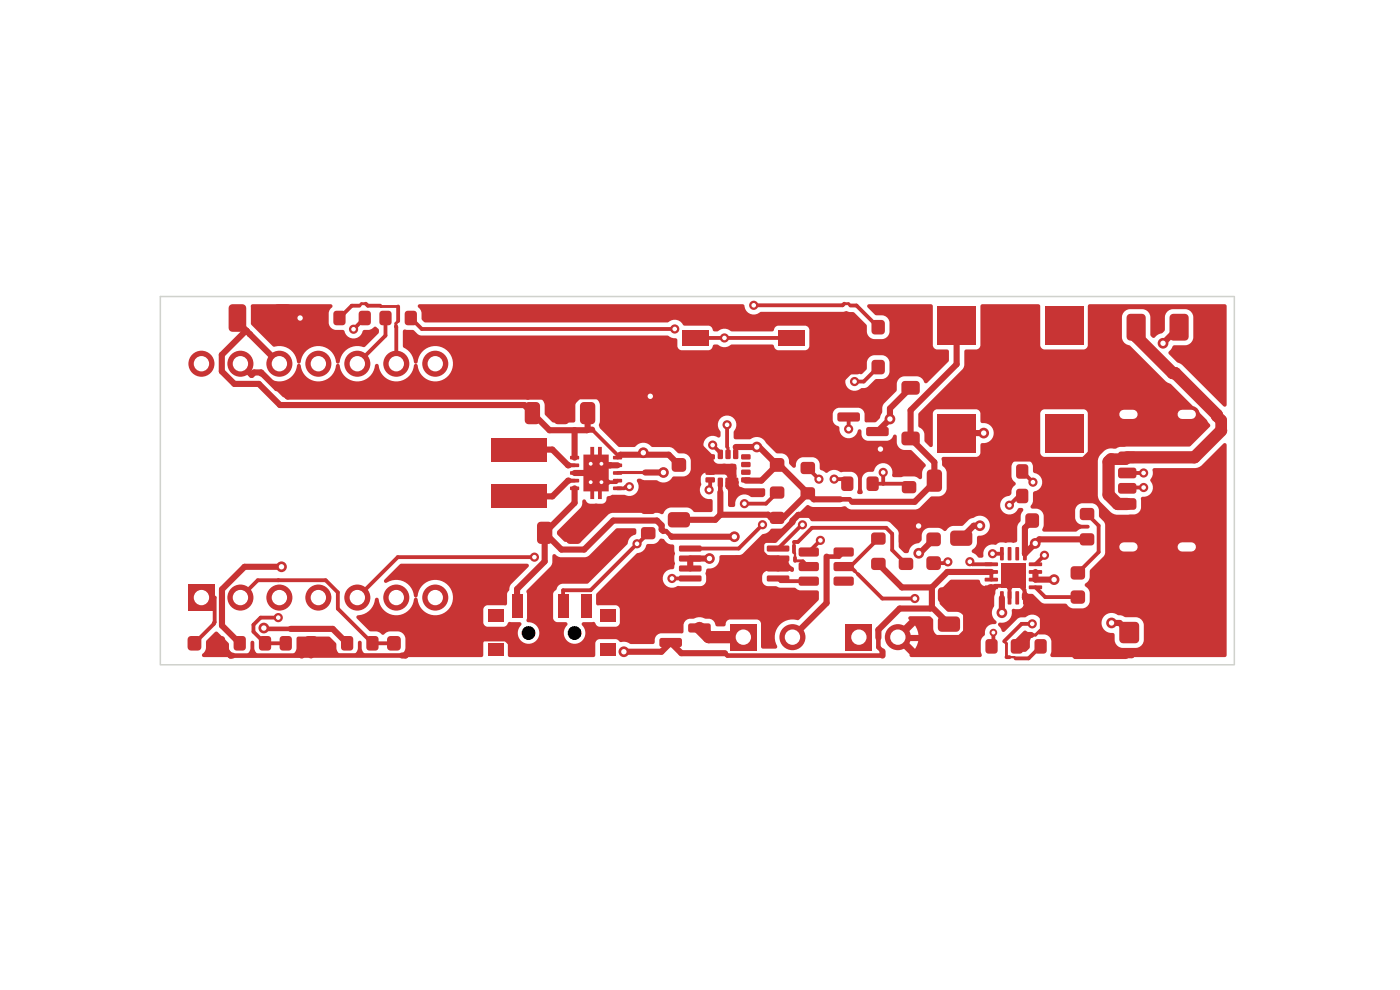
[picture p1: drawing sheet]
<svg xmlns="http://www.w3.org/2000/svg" width="297mm" height="210mm" viewBox="0 0 297 210" stroke-linecap="round" stroke-linejoin="round" font-family="sans-serif">
<g fill="#c83434">
<path d="M111.6 85.5l.5-.2h1.7a.81 .81 0 0 1 .8 .8v3.1a.81 .81 0 0 1-.8 .8h-1.7a.81 .81 0 0 1-.8-.8v-3.1z"/>
<path d="M117.7 85.5l.6-.2h1.6a.81 .81 0 0 1 .9 .8v3.1a.81 .81 0 0 1-.9 .8h-1.6a.81 .81 0 0 1-.8-.8v-3.1z"/>
<path d="M144.1 115.8l4.5-.1 .2 .3v.8l-.3 .2h-4.3l-.2-.3z"/>
<path d="M144.1 117.9h4.5l.2 .3v.7l-.3 .2h-4.3l-.2-.3z"/>
<path d="M144.1 120h4.5l.2 .3v.7l-.3 .2h-4.3l-.2-.3z"/>
<path d="M144.1 122.2l4.5-.1 .2 .3v.8l-.3 .2-4.3-.1-.2-.3z"/>
<path d="M162.8 122.2l4.5-.1 .2 .3-.1 .8-.3 .2-4.2-.1-.2-.3z"/>
<path d="M162.8 120h4.5l.2 .3-.1 .7-.3 .2h-4.2l-.2-.3z"/>
<path d="M162.8 117.9h4.5l.2 .3-.1 .7-.3 .2h-4.2l-.2-.3z"/>
<path d="M162.8 115.8l4.5-.1 .2 .3-.1 .8-.3 .2h-4.2l-.2-.3z"/>
<path d="M72.5 135.1l.5-.2h1.3a.65 .65 0 0 1 .6 .7v1.8a.65 .65 0 0 1-.6 .6h-1.3a.65 .65 0 0 1-.7-.6v-1.8z"/>
<path d="M77.9 135.1l.5-.2h1.3a.65 .65 0 0 1 .6 .7v1.8a.65 .65 0 0 1-.6 .6h-1.3a.65 .65 0 0 1-.7-.6v-1.8z"/>
<path d="M219.7 135.8l.4-.2h1.3a.65 .65 0 0 1 .7 .6v1.8a.65 .65 0 0 1-.7 .7h-1.3a.65 .65 0 0 1-.6-.7v-1.8z"/>
<path d="M225 135.8l.5-.2h1.3a.65 .65 0 0 1 .6 .6v1.8a.65 .65 0 0 1-.6 .7h-1.3a.65 .65 0 0 1-.7-.7v-1.8z"/>
<path d="M140 129.3l.4-.2 4 .1 .3 .4-.1 1.2-.4 .3h-4l-.3-.5z"/>
<path d="M140 135.5l.4-.2 4 .1 .3 .4-.1 1.2-.4 .3-4-.1-.3-.4z"/>
<path d="M146.1 132.4l.4-.2 4 .1 .3 .4-.1 1.2-.4 .3-4-.1-.3-.4z"/>
<path d="M199.2 131l.6-.2h3.1a.81 .81 0 0 1 .8 .8v1.6a.81 .81 0 0 1-.8 .8h-3.1a.81 .81 0 0 1-.8-.8v-1.6z"/>
<path d="M199.2 124.8l.6-.2h3.1a.81 .81 0 0 1 .8 .8v1.6a.81 .81 0 0 1-.8 .8h-3.1a.81 .81 0 0 1-.8-.8v-1.6z"/>
<path d="M169.6 116.3l.3-.2 3.5 .1 .3 .4v1.2l-.5 .3-3.5-.1-.3-.4z"/>
<path d="M169.6 119.4l.3-.2h3.5l.3 .5v1.2l-.5 .3-3.5-.1-.3-.4z"/>
<path d="M169.6 122.4l.3-.1h3.5l.3 .5v1.2l-.5 .3-3.5-.1-.3-.4z"/>
<path d="M177 122.4l.3-.1h3.5l.3 .5v1.2l-.5 .3-3.5-.1-.3-.4z"/>
<path d="M177 119.4l.3-.2h3.5l.3 .5v1.2l-.5 .3-3.5-.1-.3-.4z"/>
<path d="M177 116.3l.3-.2 3.5 .1 .3 .4v1.2l-.5 .3-3.5-.1-.3-.4z"/>
<path d="M177.8 87.6l.3-.1h4l.3 .5v1.1l-.5 .3h-4l-.3-.5z"/>
<path d="M177.8 93.8l.3-.1h4l.3 .4v1.2l-.5 .3h-4l-.3-.5z"/>
<path d="M183.9 90.7l.3-.1h4l.3 .5v1.1l-.4 .3h-4.1l-.3-.5z"/>
<path d="M191.4 91.8l.6-.3h2.4a.73 .73 0 0 1 .7 .8v1.4a.73 .73 0 0 1-.7 .8h-2.4a.73 .73 0 0 1-.8-.8v-1.4z"/>
<path d="M191.4 81l.6-.2h2.4a.73 .73 0 0 1 .7 .7v1.5a.73 .73 0 0 1-.7 .7h-2.4a.73 .73 0 0 1-.8-.7v-1.5z"/>
<path d="M237.7 132.1l.6-.2h2.6a.81 .81 0 0 1 .8 .8v2.9a.81 .81 0 0 1-.8 .9h-2.6a.81 .81 0 0 1-.9-.9v-2.9z"/>
<path d="M247.1 132.1l.6-.2h2.6a.81 .81 0 0 1 .8 .8v2.9a.81 .81 0 0 1-.8 .9h-2.6a.81 .81 0 0 1-.8-.9v-2.9z"/>
<path d="M201.8 112.8l.6-.3h3.1a.81 .81 0 0 1 .8 .9v1.6a.81 .81 0 0 1-.8 .8h-3.1a.81 .81 0 0 1-.8-.8v-1.6z"/>
<path d="M201.8 106.6l.6-.2h3.1a.81 .81 0 0 1 .8 .8v1.6a.81 .81 0 0 1-.8 .8h-3.1a.81 .81 0 0 1-.8-.8v-1.6z"/>
<path d="M40 124h5.5v5.5h-5.5z"/>
<path d="M178.6 101.3l.5-.2h1.3a.65 .65 0 0 1 .7 .6v1.8a.65 .65 0 0 1-.7 .7h-1.3a.65 .65 0 0 1-.7-.7v-1.8z"/>
<path d="M184 101.3l.5-.2h1.3a.65 .65 0 0 1 .6 .6v1.8a.65 .65 0 0 1-.6 .7h-1.3a.65 .65 0 0 1-.7-.7v-1.8z"/>
<path d="M144.7 70.1h5.5v3.2h-5.5z"/>
<path d="M165.2 70.1h5.5v3.2h-5.5z"/>
<path d="M144.7 82.4h5.5v3.3h-5.5z"/>
<path d="M165.2 82.4h5.5v3.3h-5.5z"/>
<path d="M40 135.1l.5-.2h1.5a.73 .73 0 0 1 .7 .7v1.7a.73 .73 0 0 1-.7 .7h-1.5a.73 .73 0 0 1-.7-.7v-1.7z"/>
<path d="M45 135.1l.6-.2h1.4a.73 .73 0 0 1 .8 .7v1.7a.73 .73 0 0 1-.8 .7h-1.4a.73 .73 0 0 1-.8-.7v-1.7z"/>
<path d="M208.9 119.4l2.7-.1 .1 .7-.2 .1h-2.5l-.1-.2z"/>
<path d="M208.9 121l2.7-.1 .1 .7-.2 .1h-2.5l-.1-.2z"/>
<path d="M208.9 122.6h2.7l.1 .6-.2 .2-2.5-.1-.1-.1z"/>
<path d="M208.9 124.2h2.7l.1 .7-.2 .1h-2.5l-.1-.2z"/>
<path d="M212.2 125.5l.5-.1 .2 .1 .1 2.5-.2 .2-.6-.1z"/>
<path d="M213.8 125.5l.6-.1 .2 .1v2.5l-.1 .2-.7-.1z"/>
<path d="M215.5 125.5l.5-.1 .2 .1v2.5l-.1 .2-.7-.1z"/>
<path d="M217.1 125.5l.5-.1 .2 .1v2.5l-.1 .2-.7-.1z"/>
<path d="M218.3 124.2h2.7l.1 .7-.2 .1h-2.5l-.2-.2z"/>
<path d="M218.3 122.6h2.7l.1 .6-.2 .2-2.5-.1-.2-.1z"/>
<path d="M218.3 121l2.7-.1 .1 .7-.2 .1h-2.5l-.2-.2z"/>
<path d="M218.3 119.4l2.7-.1 .1 .7-.2 .1h-2.5l-.2-.2z"/>
<path d="M217.1 116.1l.5-.1 .2 .2v2.5l-.1 .2-.7-.1z"/>
<path d="M215.5 116.1l.5-.1 .2 .2v2.5l-.1 .2-.7-.1z"/>
<path d="M213.8 116.1l.6-.1 .2 .2v2.5l-.1 .2-.7-.1z"/>
<path d="M212.2 116.1l.5-.1 .2 .2 .1 2.5-.2 .2-.6-.1z"/>
<path d="M212.4 119.5h5.2v5.2h-5.2z"/>
<path d="M141.9 108.9l.6-.3h3.1a.81 .81 0 0 1 .8 .8v1.7a.81 .81 0 0 1-.8 .8h-3.1a.81 .81 0 0 1-.8-.8v-1.7z"/>
<path d="M141.9 102.7l.6-.3h3.1a.81 .81 0 0 1 .8 .9v1.6a.81 .81 0 0 1-.8 .8h-3.1a.81 .81 0 0 1-.8-.8v-1.6z"/>
<path d="M49.7 135.1l.5-.2h1.3a.65 .65 0 0 1 .7 .7v1.8a.65 .65 0 0 1-.7 .6h-1.3a.65 .65 0 0 1-.6-.6v-1.8z"/>
<path d="M55.1 135.1l.5-.2h1.3a.65 .65 0 0 1 .6 .7v1.8a.65 .65 0 0 1-.6 .6h-1.3a.65 .65 0 0 1-.7-.6v-1.8z"/>
<path d="M154.9 132.4h5.6v5.5h-5.6z"/>
<path d="M198.9 65h8.1v8.2h-8.1z"/>
<path d="M198.9 87.8h8.1v8.1h-8.1z"/>
<path d="M221.7 87.8h8.1v8.1h-8.1z"/>
<path d="M221.7 65h8.1v8.2h-8.1z"/>
<path d="M239.2 66.8l.6-.2h2.4a.81 .81 0 0 1 .9 .8v4a.81 .81 0 0 1-.9 .9h-2.4a.81 .81 0 0 1-.8-.9v-4z"/>
<path d="M248.3 66.8l.6-.2h2.5a.81 .81 0 0 1 .8 .8v4a.81 .81 0 0 1-.8 .9h-2.5a.81 .81 0 0 1-.8-.9v-4z"/>
<path d="M196.8 99.8l.6-.2h1.6a.81 .81 0 0 1 .8 .8v3.1a.81 .81 0 0 1-.8 .8h-1.6a.81 .81 0 0 1-.8-.8v-3.1z"/>
<path d="M203 99.8l.6-.2h1.6a.81 .81 0 0 1 .8 .8v3.1a.81 .81 0 0 1-.8 .8h-1.6a.81 .81 0 0 1-.8-.8v-3.1z"/>
<path d="M114.2 110.9l.5-.2h1.7a.81 .81 0 0 1 .8 .8v3.1a.81 .81 0 0 1-.8 .8h-1.7a.81 .81 0 0 1-.8-.8v-3.1z"/>
<path d="M120.3 110.9l.6-.2h1.6a.81 .81 0 0 1 .9 .8v3.1a.81 .81 0 0 1-.9 .8h-1.6a.81 .81 0 0 1-.8-.8v-3.1z"/>
<path d="M149.7 96.4h1.8l.2 .2v.7l-.3 .2h-1.6l-.2-.3z"/>
<path d="M149.7 98.1l1.8-.1 .2 .3v.6l-.3 .2h-1.6l-.2-.3z"/>
<path d="M149.7 99.7l1.8-.1 .2 .3v.7l-.3 .1h-1.6l-.2-.2z"/>
<path d="M149.7 101.3h1.8l.2 .2v.7l-.3 .2-1.6-.1-.2-.2z"/>
<path d="M152.3 101.4l.8-.1 .3 .2v1.6l-.2 .2h-.7l-.2-.1z"/>
<path d="M154 101.4l.7-.1 .3 .2v1.6l-.2 .2h-.6l-.3-.1z"/>
<path d="M155.6 101.4l.8-.1 .2 .2v1.6l-.1 .2h-.7l-.3-.1z"/>
<path d="M157.3 101.3h1.8l.1 .2v.7l-.2 .2-1.6-.1-.2-.2z"/>
<path d="M157.3 99.7l1.8-.1 .1 .3v.7l-.2 .1h-1.6l-.2-.2z"/>
<path d="M157.3 98.1l1.8-.1 .1 .3v.6l-.2 .2h-1.6l-.2-.3z"/>
<path d="M157.3 96.4h1.8l.1 .2v.7l-.2 .2h-1.6l-.2-.3z"/>
<path d="M155.6 95.5l.8-.1 .2 .1v1.6l-.1 .3h-.7l-.3-.2z"/>
<path d="M154 95.5l.7-.1 .3 .1v1.6l-.2 .3h-.6l-.3-.2z"/>
<path d="M152.3 95.5l.8-.1 .3 .1v1.6l-.2 .3h-.7l-.2-.2z"/>
<path d="M80.7 66.1l.4-.2h1.3a.65 .65 0 0 1 .7 .7v1.8a.65 .65 0 0 1-.7 .6h-1.3a.65 .65 0 0 1-.6-.6v-1.8z"/>
<path d="M86 66.1l.5-.2h1.3a.65 .65 0 0 1 .7 .7v1.8a.65 .65 0 0 1-.7 .6h-1.3a.65 .65 0 0 1-.7-.6v-1.8z"/>
<path d="M179.4 132.4h5.6v5.5h-5.6z"/>
<path d="M70.9 66.1l.5-.2h1.3a.65 .65 0 0 1 .6 .7v1.8a.65 .65 0 0 1-.6 .6h-1.3a.65 .65 0 0 1-.7-.6v-1.8z"/>
<path d="M76.3 66.1l.4-.2h1.3a.65 .65 0 0 1 .7 .7v1.8a.65 .65 0 0 1-.7 .6h-1.3a.65 .65 0 0 1-.6-.6v-1.8z"/>
<path d="M123.3 85.5l.5-.2h1.7a.81 .81 0 0 1 .8 .8v3.1a.81 .81 0 0 1-.8 .8h-1.7a.81 .81 0 0 1-.8-.8v-3.1z"/>
<path d="M129.5 85.5l.5-.2h1.7a.81 .81 0 0 1 .8 .8v3.1a.81 .81 0 0 1-.8 .8h-1.7a.81 .81 0 0 1-.8-.8v-3.1z"/>
<path d="M163.5 108.7l.5-.1h1.8a.65 .65 0 0 1 .6 .6v1.3a.65 .65 0 0 1-.6 .7h-1.8a.65 .65 0 0 1-.7-.7v-1.3z"/>
<path d="M163.5 103.4l.5-.2h1.8a.65 .65 0 0 1 .6 .6v1.3a.65 .65 0 0 1-.6 .7h-1.8a.65 .65 0 0 1-.7-.7v-1.3z"/>
<path d="M104.3 102.9h11.7v4.8h-11.7z"/>
<path d="M104.3 92.9h11.7v4.9h-11.7z"/>
<path d="M48.7 64.8l.6-.3h2.1a.81 .81 0 0 1 .8 .8v4.3a.81 .81 0 0 1-.8 .8h-2.1a.81 .81 0 0 1-.8-.8v-4.3z"/>
<path d="M58.3 64.8l.6-.3h2.1a.81 .81 0 0 1 .8 .8v4.3a.81 .81 0 0 1-.8 .8h-2.1a.81 .81 0 0 1-.8-.8v-4.3z"/>
<path d="M190.8 118.5l.5-.2h1.8a.65 .65 0 0 1 .6 .7v1.3a.65 .65 0 0 1-.6 .6h-1.8a.65 .65 0 0 1-.6-.6v-1.3z"/>
<path d="M190.8 113.1l.5-.2h1.8a.65 .65 0 0 1 .6 .7v1.3a.65 .65 0 0 1-.6 .7h-1.8a.65 .65 0 0 1-.6-.7v-1.3z"/>
<path d="M215.7 98.7l.5-.2h1.3a.65 .65 0 0 1 .7 .6v1.8a.65 .65 0 0 1-.7 .7h-1.3a.65 .65 0 0 1-.6-.7v-1.8z"/>
<path d="M221.1 98.7l.5-.2h1.3a.65 .65 0 0 1 .6 .6v1.8a.65 .65 0 0 1-.6 .7h-1.3a.65 .65 0 0 1-.7-.7v-1.8z"/>
<path d="M215.7 103.9l.5-.2h1.3a.65 .65 0 0 1 .7 .6v1.8a.65 .65 0 0 1-.7 .7h-1.3a.65 .65 0 0 1-.6-.7v-1.8z"/>
<path d="M221.1 103.9l.5-.2h1.3a.65 .65 0 0 1 .6 .6v1.8a.65 .65 0 0 1-.6 .7h-1.3a.65 .65 0 0 1-.7-.7v-1.8z"/>
<path d="M227.3 125.4l.5-.2h1.7a.71 .71 0 0 1 .7 .7v1.5a.71 .71 0 0 1-.7 .7h-1.7a.71 .71 0 0 1-.7-.7v-1.5z"/>
<path d="M227.3 120.3l.5-.2h1.7a.71 .71 0 0 1 .7 .7v1.4a.71 .71 0 0 1-.7 .8h-1.7a.71 .71 0 0 1-.7-.8v-1.4z"/>
<path d="M229.3 113.3l.4-.2h1.8a.65 .65 0 0 1 .7 .7v1.3a.65 .65 0 0 1-.7 .6h-1.8a.65 .65 0 0 1-.6-.6v-1.3z"/>
<path d="M229.3 107.9l.4-.2h1.8a.65 .65 0 0 1 .7 .7v1.3a.65 .65 0 0 1-.7 .6h-1.8a.65 .65 0 0 1-.6-.6v-1.3z"/>
<path d="M217.7 109.1l.5-.2h1.5a.73 .73 0 0 1 .7 .7v1.6a.73 .73 0 0 1-.7 .8h-1.5a.73 .73 0 0 1-.7-.8v-1.6z"/>
<path d="M222.8 109.1l.5-.2h1.4a.73 .73 0 0 1 .8 .7v1.6a.73 .73 0 0 1-.8 .8h-1.4a.73 .73 0 0 1-.7-.8v-1.6z"/>
<path d="M196.7 118.2l.5-.2h1.7a.73 .73 0 0 1 .7 .7v1.5a.73 .73 0 0 1-.7 .7h-1.7a.73 .73 0 0 1-.7-.7v-1.5z"/>
<path d="M196.7 113.2l.5-.3h1.7a.73 .73 0 0 1 .7 .8v1.4a.73 .73 0 0 1-.7 .8h-1.7a.73 .73 0 0 1-.7-.8v-1.4z"/>
<path d="M191.5 102.2l.5-.2h1.7a.65 .65 0 0 1 .7 .7v1.3a.65 .65 0 0 1-.7 .6h-1.7a.65 .65 0 0 1-.7-.6v-1.3z"/>
<path d="M191.5 96.9l.5-.2h1.7a.65 .65 0 0 1 .7 .6v1.3a.65 .65 0 0 1-.7 .7h-1.7a.65 .65 0 0 1-.7-.7v-1.3z"/>
<path d="M170 103.5l.5-.2h1.8a.65 .65 0 0 1 .6 .7v1.3a.65 .65 0 0 1-.6 .6h-1.8a.65 .65 0 0 1-.7-.6v-1.3z"/>
<path d="M170 98.2l.5-.2h1.8a.65 .65 0 0 1 .6 .6v1.3a.65 .65 0 0 1-.6 .7h-1.8a.65 .65 0 0 1-.7-.7v-1.3z"/>
<path d="M121 96.7h1.8l.1 .6-.2 .2h-1.7z"/>
<path d="M121 98.4l1.8-.1 .1 .7-.2 .1h-1.7z"/>
<path d="M121 100h1.8l.1 .6-.2 .1h-1.7z"/>
<path d="M121 101.6h1.8l.1 .6-.2 .2-1.7-.1z"/>
<path d="M121 103.3l1.8-.1 .1 .7-.2 .1h-1.7z"/>
<path d="M130.1 103.3l1.8-.1 .1 .7-.2 .1h-1.6z"/>
<path d="M130.1 101.6h1.8l.1 .6-.2 .2-1.6-.1z"/>
<path d="M130.1 100h1.8l.1 .6-.2 .1h-1.6z"/>
<path d="M130.1 98.4l1.8-.1 .1 .7-.2 .1h-1.6z"/>
<path d="M130.1 96.7h1.8l.1 .6-.2 .2h-1.6z"/>
<path d="M125.2 94.8h.8v1.6h.9v-1.6h.8v1.6h1.4v7.8h-1.4v1.7h-.8v-1.7h-.9v1.7h-.8v-1.7h-1.4v-7.8h1.4z"/>
<path d="M163.5 97.4l.5-.2h1.7a.73 .73 0 0 1 .7 .7v1.5a.73 .73 0 0 1-.7 .7h-1.7a.73 .73 0 0 1-.7-.7v-1.5z"/>
<path d="M163.5 92.3l.5-.2h1.7a.73 .73 0 0 1 .7 .7v1.5a.73 .73 0 0 1-.7 .7h-1.7a.73 .73 0 0 1-.7-.7v-1.5z"/>
<path d="M142.7 97.4l.5-.2h1.6a.73 .73 0 0 1 .8 .7v1.5a.73 .73 0 0 1-.8 .7h-1.6a.73 .73 0 0 1-.7-.7v-1.5z"/>
<path d="M142.7 92.3l.5-.2h1.6a.73 .73 0 0 1 .8 .7v1.5a.73 .73 0 0 1-.8 .7h-1.6a.73 .73 0 0 1-.7-.7v-1.5z"/>
<path d="M185 118.5l.4-.2h1.8a.65 .65 0 0 1 .7 .7v1.3a.65 .65 0 0 1-.7 .6h-1.8a.65 .65 0 0 1-.6-.6v-1.3z"/>
<path d="M185 113.1l.4-.2h1.8a.65 .65 0 0 1 .7 .7v1.3a.65 .65 0 0 1-.7 .7h-1.8a.65 .65 0 0 1-.6-.7v-1.3z"/>
<path d="M237.4 102.6l.4-.2h2.7a.57 .57 0 0 1 .6 .6v1.2a.57 .57 0 0 1-.6 .5h-2.7a.57 .57 0 0 1-.6-.5v-1.2z"/>
<path d="M237.4 96l.4-.2h2.7a.62 .62 0 0 1 .6 .6v1.2a.62 .62 0 0 1-.6 .7h-2.7a.62 .62 0 0 1-.6-.7v-1.2z"/>
<path d="M237.4 91.9l.4-.2h2.6a.65 .65 0 0 1 .7 .7v1.3a.65 .65 0 0 1-.7 .6h-2.6a.65 .65 0 0 1-.6-.6v-1.3z"/>
<path d="M237.4 99.4l.4-.2h2.7a.57 .57 0 0 1 .6 .6v1.1a.57 .57 0 0 1-.6 .6h-2.7a.57 .57 0 0 1-.6-.6v-1.1z"/>
<path d="M237.4 105.9l.4-.2h2.7a.62 .62 0 0 1 .6 .6v1.2a.62 .62 0 0 1-.6 .6h-2.7a.62 .62 0 0 1-.6-.6v-1.2z"/>
<path d="M237.4 109.8l.4-.2h2.6a.65 .65 0 0 1 .7 .7v1.3a.65 .65 0 0 1-.7 .6h-2.6a.65 .65 0 0 1-.6-.6v-1.3z"/>
<circle cx="51" cy="126.8" r="2.77"/>
<circle cx="59.3" cy="126.8" r="2.77"/>
<circle cx="67.5" cy="126.8" r="2.77"/>
<circle cx="75.8" cy="126.8" r="2.77"/>
<circle cx="84.1" cy="126.8" r="2.77"/>
<circle cx="92.3" cy="126.8" r="2.77"/>
<circle cx="92.3" cy="77.2" r="2.77"/>
<circle cx="84.1" cy="77.2" r="2.77"/>
<circle cx="75.8" cy="77.2" r="2.77"/>
<circle cx="67.5" cy="77.2" r="2.77"/>
<circle cx="59.3" cy="77.2" r="2.77"/>
<circle cx="51" cy="77.2" r="2.77"/>
<circle cx="42.7" cy="77.2" r="2.77"/>
<circle cx="168.1" cy="135.2" r="2.77"/>
<circle cx="190.5" cy="135.2" r="2.77"/>
</g>
<path d="M238.4 87.9h2M250.8 87.9h1.9M238.4 116h2M250.8 116h1.9" fill="none" stroke="#c83434" stroke-width="3.6"/>
<g fill="#c83434">
<path d="M136.2 112l.4-.2h1.8a.65 .65 0 0 1 .7 .7v1.3a.65 .65 0 0 1-.7 .6h-1.8a.65 .65 0 0 1-.6-.6v-1.3z"/>
<path d="M136.2 106.6l.4-.2h1.8a.65 .65 0 0 1 .7 .7v1.3a.65 .65 0 0 1-.7 .6h-1.8a.65 .65 0 0 1-.6-.6v-1.3z"/>
<path d="M59.5 135.1l.5-.2h1.3a.65 .65 0 0 1 .6 .7v1.8a.65 .65 0 0 1-.6 .6h-1.3a.65 .65 0 0 1-.7-.6v-1.8z"/>
<path d="M64.9 135.1l.4-.2h1.3a.65 .65 0 0 1 .7 .7v1.8a.65 .65 0 0 1-.7 .6h-1.3a.65 .65 0 0 1-.6-.6v-1.8z"/>
<path d="M209.2 135.8l.5-.2h1.3a.65 .65 0 0 1 .6 .6v1.8a.65 .65 0 0 1-.6 .7h-1.3a.65 .65 0 0 1-.7-.7v-1.8z"/>
<path d="M214.6 135.8l.5-.2h1.3a.65 .65 0 0 1 .6 .6v1.8a.65 .65 0 0 1-.6 .7h-1.3a.65 .65 0 0 1-.7-.7v-1.8z"/>
<path d="M82.3 135.1l.5-.2h1.5a.73 .73 0 0 1 .7 .7v1.7a.73 .73 0 0 1-.7 .7h-1.5a.73 .73 0 0 1-.7-.7v-1.7z"/>
<path d="M87.4 135.1l.5-.2h1.4a.73 .73 0 0 1 .8 .7v1.7a.73 .73 0 0 1-.8 .7h-1.4a.73 .73 0 0 1-.8-.7v-1.7z"/>
<path d="M180 68.1l.5-.2h1.4a.71 .71 0 0 1 .7 .7v1.6a.71 .71 0 0 1-.7 .8h-1.4a.71 .71 0 0 1-.7-.8v-1.6z"/>
<path d="M185.1 68.1l.5-.2h1.4a.71 .71 0 0 1 .7 .7v1.6a.71 .71 0 0 1-.7 .8h-1.4a.71 .71 0 0 1-.7-.8v-1.6z"/>
<path d="M103.5 129.4h3.3v2.6h-3.3z"/>
<path d="M103.5 136.6h3.3v2.6h-3.3z"/>
<path d="M127.3 129.4h3.2v2.6h-3.2z"/>
<path d="M127.3 136.6h3.2v2.6h-3.2z"/>
<path d="M108.6 126.1h2.2v4.9h-2.2z"/>
<path d="M118.3 126.1h2.3v4.9h-2.3z"/>
<path d="M123.2 126.1h2.3v4.9h-2.3z"/>
<path d="M180 76.5l.5-.2h1.4a.71 .71 0 0 1 .7 .7v1.7a.71 .71 0 0 1-.7 .7h-1.4a.71 .71 0 0 1-.7-.7v-1.7z"/>
<path d="M185.1 76.5l.5-.2h1.4a.71 .71 0 0 1 .7 .7v1.7a.71 .71 0 0 1-.7 .7h-1.4a.71 .71 0 0 1-.7-.7v-1.7z"/>
<circle cx="160.6" cy="94.8" r="1.14"/>
<circle cx="136.5" cy="96" r="1.14"/>
<circle cx="56" cy="133.2" r="1.14"/>
<circle cx="194.9" cy="111.6" r="1.14"/>
<circle cx="127.6" cy="102.3" r=".81"/>
<circle cx="138" cy="84.1" r="1.14"/>
<circle cx="127.6" cy="98.4" r=".81"/>
<circle cx="125.3" cy="102.3" r=".81"/>
<circle cx="63.7" cy="67.5" r="1.14"/>
<circle cx="125.3" cy="98.4" r=".81"/>
<circle cx="186.8" cy="95.3" r="1.14"/>
<circle cx="161.8" cy="111.3" r=".98"/>
<circle cx="170.2" cy="111.3" r=".98"/>
<circle cx="150.5" cy="118.5" r="1.14"/>
<circle cx="194.9" cy="117.4" r="1.14"/>
<circle cx="174" cy="114.6" r=".98"/>
<circle cx="142.6" cy="122.7" r=".98"/>
<circle cx="153.7" cy="71.7" r=".98"/>
<circle cx="221.6" cy="117.8" r=".98"/>
<circle cx="219" cy="132.3" r=".98"/>
<circle cx="132.4" cy="138.3" r="1.14"/>
<circle cx="59.7" cy="120.2" r="1.14"/>
<circle cx="194.1" cy="127" r=".98"/>
<circle cx="201.1" cy="119.2" r=".98"/>
<circle cx="187.4" cy="100.2" r=".98"/>
<circle cx="180" cy="91" r=".98"/>
<circle cx="208.7" cy="91.9" r="1.14"/>
<circle cx="188.8" cy="88.9" r="1.14"/>
<circle cx="219.6" cy="115.3" r="1.14"/>
<circle cx="246.7" cy="72.8" r="1.14"/>
<circle cx="235.8" cy="132.1" r="1.14"/>
<circle cx="140.7" cy="100.2" r="1.14"/>
<circle cx="155.8" cy="113.9" r="1.14"/>
<circle cx="207.9" cy="111.5" r="1.14"/>
<circle cx="212.5" cy="130" r="1.14"/>
<circle cx="223.6" cy="123" r="1.14"/>
<circle cx="59" cy="131" r=".98"/>
<circle cx="150.4" cy="103.9" r=".98"/>
<circle cx="113.4" cy="118.2" r=".98"/>
<circle cx="157.9" cy="106.8" r=".98"/>
<circle cx="151.2" cy="94.4" r=".98"/>
<circle cx="173.7" cy="101.6" r=".98"/>
<circle cx="154.2" cy="90.1" r=".98"/>
<circle cx="177" cy="101.6" r=".98"/>
<circle cx="205.7" cy="119.2" r=".98"/>
<circle cx="210.6" cy="117.5" r=".98"/>
<circle cx="210.7" cy="134.2" r=".81"/>
<circle cx="181.3" cy="80.9" r=".98"/>
<circle cx="143.1" cy="69.8" r=".98"/>
<circle cx="159.9" cy="64.8" r=".98"/>
<circle cx="75" cy="69.8" r=".98"/>
<circle cx="219.1" cy="102.3" r=".98"/>
<circle cx="242.6" cy="103.4" r=".98"/>
<circle cx="242.6" cy="100.3" r=".98"/>
<circle cx="214.1" cy="107.2" r=".98"/>
<circle cx="135.1" cy="115.4" r=".98"/>
<circle cx="133.5" cy="103.2" r=".98"/>
</g>
<g fill="none" stroke="#c83434" stroke-width=".98">
<path d="M150.4 99h-.8l-1.1 1.1M156.1 94.8v1.6M140.7 112.7h.6l1.1 1.1M150.7 100.1h.1M152.8 102.3v2.1M154.4 102.3l.1 .1M158.2 101.8v.2M178.2 105.9h2l.6 .5M179 117.1l-1 1h-2.6M56 133.2l.1 .2h5.6M85.3 139l-36 .1M108.8 137.7h12.4l.4 .4"/>
<path d="M153.8 138.6l.5 .5h32.9M186.3 135.3v2l.9 .9M240.7 138.6l-.6 .6h-1.2"/>
</g>
<g fill="none" stroke="#c83434" stroke-width="1.3">
<path d="M50.4 67.5v.8l1.8 1.8M52.2 70.1l-5.1 5.2v3.5l2.6 2.6h5.2l4.5 4.5h51.8l5.4 5.4h7.9l.2-.2M52.2 70.1l.2 .2M52.4 70.3h.1M52.4 70.3l6.9 6.9M53 70.9h.1M60 67.5h3.7M181.2 69.4v8.5l-6.2 6.2h-52.3l-3.6 3.5-3.5-3.5h-54.6l-1.8-1.8h-.5l-3.3-3.3h-1.5l-.5 .5-2.4-2.3M202.9 69.1v8.2l-9.7 9.7v6l5 5.1v4.2l-4.1 4.1h-13.3M250.1 69.4l-3.4 3.4M110.2 95.4h7l3.3 3.3h.2M112 84.1h.1"/>
<path d="M121.9 91.3v5.8M124.7 87.6v3.5M124.7 91.1h.9M125.3 98.4h2.3l.3 .3h3.1M128.1 98.7l-1.6 1.6h-4.6M130.8 84.1v3.5h7.3l5.9 6h3.3l3.4 3.3v3.2M131.6 96.5h10.3l2.1 2.1M131.6 96.5h.1M136.5 96v.5M138 84.1h.1M150.4 99h.3M156.1 94.8h5l3.8 3.8"/>
<path d="M164.9 98.6h.4l6.1 6M164.9 98.6l-3.4 3.4h-3.3M164.9 84.1v9.5h14.1l1.7 1.7h6.1l2.7 2.7h3.4M193.2 82.3l-4.4 4.3v2.3l-2.7 2.6M202.9 91.9h5.8M236.8 90.7l-9.3 9.3h-5.3M251.8 87.9h-16.3v1.5l3.6 3.6M115.5 113v6.1l-5.8 5.9v3.6M120.7 102h-.2l-3.3 3.3h-7M121.9 103.6v3.1l-6.4 6.3M125.3 102.3h3.6M136.9 100.2h3.8"/>
<path d="M140.7 112.7l-.3-.4v-.9l-1-1h-9.3l-6.2 6.2h-4.8l-3.6-3.6M142.4 113.8l13.4 .1M148.5 100.1l-3.9 4h-3.4l-3.7 3.6h-10.5l-5.3 5.3M150.5 118.5h-4.1v2.1M152.8 109.2l-1.1 1.1h-7.7M152.8 104.4v4.8M154.3 100.1v.1M154.5 103.2h1.6M155.3 101.1v.4l.8 .8M156.1 103.2h.1M164.8 109.8l.1 .1M171.4 104.6l-5.2 5.2h-2.6l-.6-.6h-10.2"/>
<path d="M171.4 104.6l1.2 1.3h5.6M175.4 118.1v9.8l-7.3 7.3M186.3 119.6l5 5h6.4M194.9 111.6l-2.4-2.4h-23.1l-1.3 1.3v.2l-3.8 3.8h-2.1l-.7 .7v2.1l1.2 1.2M198.1 114.4l-3 3h-.2M207.9 111.5h-1.3l-2.7 2.7M219 110.4l-1.6 1.6v5.5l3.1-3.1h10.1M219.6 115.3h.1M222.2 100l-2.7-2.7h-10.4l-4.7 4.7v5.5l-.5 .5h-5.4l-6.3 6.2M222.2 100v8.6l1.8 1.8M239.1 110.9l-3.6 3.7v1.4h3.9M251.8 116h-3.9v17l1.1 1.2-4.4 4.4h-3.9"/>
<path d="M46.3 136.5l2.6 2.6h.4M59.7 120.2h-7.8l-4.8 4.8v7.7l3.8 3.8M61.7 133.4h8.9l3 3.1M64 139v.1M66 136.5v2.5M108.8 137.7v-.9l-1.4-1.4h-17.7l-3.7 3.6h-.7M132.4 138.3h7.9l2-2 2.2 2.3h9.3M165.1 120.6v-2.1h-8.9l-11.6 11.6h-2.3l-4.1 4.1h-11.1l-3.9 3.9h-1.6M187.2 138.2v.9M197.7 128.8l3.6 3.6M197.7 124.6v4.2M197.7 128.8l-.3 .3h-6.5l-4.6 4.5v1.7"/>
<path d="M205 126.2v7.8l-1.4 1.3h-12.9l-.2-.1M210 124.6h.3l-1.6 1.6h-7.4M210 125l.2 .1M210.3 121.3h-9.3l-3.3 3.3M212.5 126.8v3.2M215 122.1v.7l1 1M215.4 123.2l-1.2 1.2-.2-.1M217.4 126.2v.6l3.9 3.8v2.5h.8l6.1 6.1h10.7M218.8 134.7h-.7l-2.4 2.4M219.7 121.3v1.7h3.9M235.8 132.1h1.7l2.1 2.1"/>
</g>
<path d="M120.7 98.7h1.2M125.6 91.1l5.7 5.7M131.6 96.5l-.6 .6M120.7 102h1.2M131 102l-.3 .3h-1.8M132.8 103.2l-.4 .4h-1.4M136.5 100.2h.4" fill="none" stroke="#c83434" stroke-width=".78"/>
<path d="M150.7 100.1h.1M150.7 100.1h3.6M154.3 100.2l.9 .9M154.5 102.4v.8M154.5 103.2h.1M155.2 101.1h.1M156.1 102.3h.1M156.1 102.3v.9" fill="none" stroke="#c83434" stroke-width="1.1"/>
<g fill="none" stroke="#c83434" stroke-width=".81">
<path d="M76.3 64.8h-1.7l-2.6 2.7M77.4 67.5l-2.4 2.3M77.6 64.4l.4 .4h2.7M81.8 67.5v3.7l-6 6M84 69.3l.1 7.9M84.5 65v3.1M87.1 67.5l2.4 2.3h53.6M147.4 71.7h20.6M179.1 64.4l-.3 .4h-18.9M180.4 64.8h1.3l4.6 4.6M186.3 77.9l-3.1 3h-1.9M151.2 94.4l1.6 1.6v.4"/>
<path d="M154.2 90.1v4.7M154.4 96.1v.3M171.4 99.3l2.3 2.3M180 88.5v2.5M113.4 118.2h-29l-8.6 8.6M132.8 103.2h.7M137.5 113.1l-12.2 12.1h-5.8v3.4M150.7 101.8v1.9l-.3 .2M161.8 111.3l-5.1 5.1h-10.3M164.9 104.5l-2.4 2.3h-4.6M168.4 115h.9l3-3h15.7l1.3 1.2v3.5l2.9 2.9M168.4 115.8v1.4"/>
<path d="M168.7 118.3v.7M170.2 111.3l-5.1 5.1M174 114.6l-2.4 2.5M177 101.6h1.8l1 1M185.1 102.6h7l.8 .7M186.3 114.2l-5.9 6M187.4 100.2v2.4M201.1 119.2l-.3 .3h-2.7M205.7 119.2l.6 .5h4M210.6 117.5h1.9M216.9 100l2.2 2.3M216.9 105.2h-.8l-2 2"/>
<path d="M221.6 117.8l-1.9 1.9M230.6 109l2.5 2.5v5.6l-4.4 4.4M239.1 100.3h3.5M242.6 103.4h-3.3l-.2 .2M42.7 126.8h2.8v5.2l-.1 .4-4.1 4.1M51 126.8l3.7-3.7h14.4l2.6 2.6v3.4l7.3 7.4h4.6M59 131h-3.7l-1.5 1.5v1.5l2.4 2.5h4.4M59.1 123.1h.1M142.6 122.7h3.8M165.1 122.7l.5 .6h6M179 120.2h1.4M180.4 120.2l1 1"/>
<path d="M180.4 120.2h.1M182 121.8l5.2 5.2h6.9M210 124.6v.4M210.3 121.3v1.7M210.7 134.2v2.5l-.4 .4M213.5 139.4h.7M214 124.3h-3l-.8 .8M214.2 124.4v2.4M216 123.8l1.3 1.3 .1 1.1M219 132.3h-2.3l-3.7 3.7M219.7 124.6l2 2.1h7M220.8 137.1l-2.6 2.6h-2.8"/>
</g>
<path d="M136.5 100.2l-5.5 .1M221.3 133.1l-1.6 1.6h-.9" fill="none" stroke="#c83434" stroke-width=".65"/>
<path d="M168.4 117.2l.3 .2v.9M214.2 139.4h1l.2 .3" fill="none" stroke="#c83434" stroke-width=".49"/>
<path d="M77.6 64.4h-.9l-.4 .4M80.7 64.8l.1 .2h3.7M84.5 68.1l-.5 .5v.7M179.1 64.4h.9l.4 .4M154.2 94.8l.2 .2v1.1M168.4 115v.8M168.7 119h1.7l1.2 1.2M181.4 121.2l.6 .6M182 121.8h.1M213 136l.5 .5v2.9" fill="none" stroke="#c83434" stroke-width=".61"/>
<path d="M241 69.4v2l7.8 7.8h.5l8.9 8.8v.3M235.7 97.4l-.5 .5v7.1l1.9 1.9h2M259.1 91.3l-5.7 5.7h-14.3M148.4 133.2l1.9 2h7.4" fill="none" stroke="#c83434" stroke-width="2.6"/>
<path d="M239.1 97l-.4 .4h-3M258.2 88.3l.9 .9v2.1" fill="none" stroke="#c83434" stroke-width="2.5"/>
<g fill="#c83434">
<path d="M43.8 135.9l1.8-1.8 .4-.1 2.5 2.4 .1 .3a2.09 2.09 0 0 0 .8 2.1 .4 .4 0 0 1-.4 .6h-5.8a.4 .4 0 0 1-.4-.3 .4 .4 0 0 1 .2-.4l.5-.5a2.73 2.73 0 0 0 .2-2.1z"/>
<path d="M53.2 136.1l.4-.2 .3 .4a2.41 2.41 0 0 0 .4 2.1l.1 .1a.44 .44 0 0 1 .4 .5 .44 .44 0 0 1-.4 .4h-1.7a.44 .44 0 0 1-.4-.4 .44 .44 0 0 1 .4-.5 2.88 2.88 0 0 0 .5-2.4z"/>
<path d="M63 135.2l.3-.2 6.7 .1 1.4 1.5v1.1l.4 .8a.44 .44 0 0 1 .4 .5 .44 .44 0 0 1-.4 .4h-9.3a.44 .44 0 0 1-.4-.4 .44 .44 0 0 1 .3-.5l.5-.8z"/>
<path d="M76 136.1l.4-.2 .3 .4a2.41 2.41 0 0 0 .4 2.1l.1 .1a.44 .44 0 0 1 .4 .5 .44 .44 0 0 1-.5 .4h-1.6a.44 .44 0 0 1-.4-.4 .44 .44 0 0 1 .4-.5 2.88 2.88 0 0 0 .5-2.4z"/>
<path d="M84.8 119.7l.3-.1h26.9l.2 .4-.1 .2-3.9 4.1-.2 1-.4 .6-.1 2.4-.4 .1h-3.7a.96 .96 0 0 0-.9 .8v3a.97 .97 0 0 0 .9 .7h3.5a.99 .99 0 0 0 .8-.7l.4-.3 2.1 .1a.44 .44 0 0 1 .4 .4 .44 .44 0 0 1-.2 .4 2.29 2.29 0 0 0 .7 3.5 2.29 2.29 0 0 0 3.3-1.5 2.29 2.29 0 0 0-2.3-2.8 .52 .52 0 0 1-.3-.9v-5.1l-.1-.6 5.2-5.3 .3-.8v-1.4a.4 .4 0 0 1 .2-.3 .4 .4 0 0 1 .4 0l1.1 .6 5.7-.1 6.2-6h4l.2 .4v.6l-.2 .3a2.19 2.19 0 0 0-1.7 2.1l-8.3 8.2-.3 .1h-5.2a1.64 1.64 0 0 0-1.3 1.4l-.5 .3-.2 .5v5.2a.97 .97 0 0 0 .9 .8h1.8l.4 .2v.2a2.33 2.33 0 0 0-.2 3.4 2.33 2.33 0 0 0 3.4 .1 2.33 2.33 0 0 0-.2-3.4v-.3l.4-.2 2.2-.1 .7 .9 .3 .1h3.7a.96 .96 0 0 0 .8-.8v-3a.97 .97 0 0 0-.8-.7l-4.1-.1-.1-.3v-2.1l8.7-8.6a2.11 2.11 0 0 0 2-1.8l.3-.1a1.99 1.99 0 0 0 2.4-.9 .81 .81 0 0 1 1.3 .4l.7 .5 1 .1 .1 .2 .2 1.8-.1 1.4 .1 .7-.2 1-.2 .1a2.01 2.01 0 0 0-2.1 2.6 2.01 2.01 0 0 0 3.2 1h4.7a1.66 1.66 0 0 0 1.2-2.3l-.2-.4a1.02 1.02 0 0 1 .7-1 2.2 2.2 0 0 0 2.3-2.6l.4-.3h4.2l4.4-4.3a2.66 2.66 0 0 0 2-1.2l2.5-.1a.48 .48 0 0 1 .8 .2l-.1 .4-1.9 1.9-2.3 .2-.7 .5a1.86 1.86 0 0 0-.2 1.5l.2 .7 .7 .4 4.5 .2 .2 .3v.8a1.54 1.54 0 0 0 1 1.2 .55 .55 0 0 1 .1 .6 .55 .55 0 0 1-.5 .3l-.7-.2h-4.3l-.7 .2-.3 .3a1.85 1.85 0 0 0 .7 2.7h2l.9 .4h3l1.1 .5 3.9 .1 .2 .3v1.7l-4.4 4.3a3.8 3.8 0 0 0-4.2 1.3 3.8 3.8 0 0 0-.2 4.3l-.4 .4h-2.7l-.3-.2-.1-5.2-.4-.6-.4-.2h-5.9a1.25 1.25 0 0 0-.8 1.3l-.3 .2-1.7-.1a2.08 2.08 0 0 0-1.4-1.5l-1-.1a2.53 2.53 0 0 0-2.4 .1 1.59 1.59 0 0 0-2.1 1.2v1.4a.44 .44 0 0 1-.2 .4 .44 .44 0 0 1-.4 0l-4.3 .1a1.75 1.75 0 0 0-1.3 2l-.3 .2h-4.7l-1.2-.5-1 .1-.9-.6h-3.7a.97 .97 0 0 0-.7 .8v2.6l-.1 .2-.3 .2h-17.8l-.2-.1-.2-.3v-2.6a.96 .96 0 0 0-.8-.8h-3.6a.97 .97 0 0 0-.8 .8v2.6v.2l-.4 .2h-16.6a.4 .4 0 0 1-.3-.3 .4 .4 0 0 1 .1-.4l.5-.6 .2-.4v-2.2a1.68 1.68 0 0 0-1.6-1.6l-2 .1-.8 .5a.83 .83 0 0 1-1.1-.4l-.5-.1-1.6-.1-2.7-2.7a.42 .42 0 0 1-.1-.5 .42 .42 0 0 1 .5-.2 3.9 3.9 0 0 0 3.5-3.6 .4 .4 0 0 1 .5-.1 .4 .4 0 0 1 .2 .3 3.8 3.8 0 0 0 3.9 3.4 3.8 3.8 0 0 0 3.7-3.6 .4 .4 0 0 1 .4-.1 .4 .4 0 0 1 .3 .3 3.8 3.8 0 0 0 5.7 2.9 3.8 3.8 0 0 0 0-6.4 3.8 3.8 0 0 0-5.7 2.8 .4 .4 0 0 1-.4 .3 .4 .4 0 0 1-.4-.3 3.8 3.8 0 0 0-5.9-2.7 .4 .4 0 0 1-.4-.3 .4 .4 0 0 1 .1-.4z"/>
<path d="M192.8 130.8l.3-.1 4.3 .1 .6 .6v1.9a1.76 1.76 0 0 0 1.6 1.7h3.4a1.76 1.76 0 0 0 1.7-1.7v-1.9a1.76 1.76 0 0 0-1.7-1.6l-2-.1-1.6-1.5-.1-.3 .1-2.7 2.3-2.2h5.8l.4 .3a1.14 1.14 0 0 0 1.1 1h2a.4 .4 0 0 1 .4 .6l-.5 1.7v1.9a2.34 2.34 0 0 0 .5 3.3 .4 .4 0 0 1-.4 .6 1.86 1.86 0 0 0-2.1 2.3l-.6 .7-.2 .5v2.3l.2 .6a.4 .4 0 0 1-.4 .6h-14.6a.44 .44 0 0 1-.3-.6l-2.1-2.1a1.54 1.54 0 0 0 1.1-1.1l2.1 2a4.3 4.3 0 0 0 0-4.9l-2.1 2a1.54 1.54 0 0 0-1.1-1.1l2.1-2.1a.43 .43 0 0 1-.2-.7z"/>
<path d="M208.1 64.7l.3-.2 12.1 .1 .2 .3v8.5a.97 .97 0 0 0 .8 .7h8.5a.97 .97 0 0 0 .8-.8v-8.4l.2-.3h29l.2 .3v21l-.2 .3h-.4l-8.8-8.8-1.1-.6-1.8-1.9v-.2l1-1.4 2.9-.1a1.78 1.78 0 0 0 1.4-1.6l-.1-4.7a1.77 1.77 0 0 0-1.6-1.3h-2.8a1.76 1.76 0 0 0-1.6 1.6v3l-.5 .4-.9 .3-1 .8-.7-.6v-3.9a1.76 1.76 0 0 0-1.6-1.6h-2.9a1.76 1.76 0 0 0-1.5 1.6v4.5a2.05 2.05 0 0 0 1.7 1.6l7.6 7.6 1.1 .6 7.6 7.6 .8 1.1-.2 .3-4.2 4.2-13.9 .1a2.46 2.46 0 0 0-1.9 .4h-.3a2.3 2.3 0 0 0-2 .4 2.92 2.92 0 0 0-1.4 2.1v7.5l.3 .8 2.8 2.9 .9 .3 2.7-.1a1.84 1.84 0 0 0 2.5-1.4l-.1-2 .3-.3a2.02 2.02 0 0 0 2.1-1.1 2.02 2.02 0 0 0-.4-2.3l.2-.5a2.24 2.24 0 0 0 .3-1.9l.4-.3 9.2-.1 .8-.4 4.6-4.7a.4 .4 0 0 1 .5-.1 .4 .4 0 0 1 .2 .4v44.8l-.4 .2h-36.6l-.2-.1-.2-.4 .2-.7v-2.4a1.94 1.94 0 0 0-2.5-1.2 .4 .4 0 0 1-.4-.3 .4 .4 0 0 1 .1-.4 1.88 1.88 0 0 0 .7-1.5h12.8l.1 .4a2.13 2.13 0 0 0 2.2 1.5h.2l.3 .4v1.5a1.74 1.74 0 0 0 1.6 1.2h2.9a1.76 1.76 0 0 0 1.7-1.6l-.1-3.5a1.77 1.77 0 0 0-1.6-1.4h-2.2l-.7-.3-1-.1a2.12 2.12 0 0 0-2.3-.2 2.12 2.12 0 0 0-1.1 2.1h-12.8v-.3a2.07 2.07 0 0 0-3.5-1.1h-.9l-.6 .2-2.7 2.8a.4 .4 0 0 1-.7-.2l-.7-1.1a.42 .42 0 0 1 0-.5 .42 .42 0 0 1 .5-.1 2.21 2.21 0 0 0 2.3-2.7l.4-.3a1.53 1.53 0 0 0 2.2-.9v-2.1l.2-.3 .2-.1 .5 .2 1 .1 2.1 1.9 4.8 .1 1 .9 .4 .1h2.5a1.68 1.68 0 0 0 1.3-1.5 2.95 2.95 0 0 0-.5-2.8l-.4-.3a.4 .4 0 0 1 0-.7 2.17 2.17 0 0 0 .9-2.6l3.2-3.4 .1-6.4a3.2 3.2 0 0 0-1.4-1.8v-1.3a1.6 1.6 0 0 0-1.4-1.4h-2.3a1.62 1.62 0 0 0-1.3 1.4 2.84 2.84 0 0 0 .4 2.7l.9 .4 1.7 .1a.4 .4 0 0 1 0 .5 .4 .4 0 0 1-.3 .2 2.43 2.43 0 0 0-2.3 .5l-.3 .2-6.9-.1-.2-.4 .3-.9v-1.9a1.87 1.87 0 0 0-2.4-1.6 .4 .4 0 0 1-.4-.2 .4 .4 0 0 1 .1-.4 2.87 2.87 0 0 0 .4-2.7l.3-.3a2.03 2.03 0 0 0 1.7-2.1 2.03 2.03 0 0 0-1.9-2l-.1-1.3a1.6 1.6 0 0 0-1.4-1.4 2.84 2.84 0 0 0-2.7 .4l-.4 .9v2.3a1.89 1.89 0 0 0 .9 1.4l-.1 .4-.4 .3a2.24 2.24 0 0 0-.5 1.6l-.2 .3a2.02 2.02 0 0 0-2.1 2.1 2.02 2.02 0 0 0 2.2 1.9 2.3 2.3 0 0 0 1.7-1.3 .8 .8 0 0 1 1 .2v.2l-.5 1-.1 1.4-.4 .4-.3 .8-.1 3.1a1.24 1.24 0 0 1-1.2 .2l-1.2 .1a1.89 1.89 0 0 0-2.1 .4 2.05 2.05 0 0 0-2.6 2.4l-.3 .3h-.8l-1-1a.41 .41 0 0 1-.4-.3 .41 .41 0 0 1 .3-.4 2.16 2.16 0 0 0 .9-2.6l.2-.3a2.18 2.18 0 0 0 2.4-2.8 2.18 2.18 0 0 0-3.5-1l-.8 .3-1.5 1.4h-2.2l-.8 .5-.3 .4a.4 .4 0 0 1-.7 0l-.8-.5h-2.3a1.92 1.92 0 0 0-1.5 2.5l-.7 .7a2.24 2.24 0 0 0-2.1 2l-.9 .1-1-1.1-.2-3.5-2.1-2-16.2-.1-.4-.2a2.13 2.13 0 0 0-2.2-1.1 .4 .4 0 0 1-.1-.6l1.7-1.6 1.1 .4h6.1l.7-.1 1.4 .7h13.7l.8-.3 2.3-2.4 1.8-.1a1.76 1.76 0 0 0 1.6-1.7v-3.6l-.2-.5-.7-.8-.2-1.3 .2-.4 7.3-.1a.97 .97 0 0 0 .8-.8v-1.7l.2-.4h.2a2.15 2.15 0 0 0 2.4-2.3 2.15 2.15 0 0 0-2.6-2l-.2-.3v-1.7h12.7v8.4a.96 .96 0 0 0 .8 .8h8.5a.97 .97 0 0 0 .8-.8v-8.4l-.2-.5-.7-.4h-8.4a.96 .96 0 0 0-.8 .9h-12.7l-.4-.7-.4-.2h-8.6a.97 .97 0 0 0-.7 .9v6.7l-.2 .4h-.5l-1-1-.1-1.7a1.9 1.9 0 0 0-1.2-1.5v-2.9l9.3-9.4 .4-.8v-3.2l.4-.2h2.2a.97 .97 0 0 0 .8-.8z"/>
<path d="M217.2 133.9l.4-.1 1.2 .5a.41 .41 0 0 1 .3 .3 .41 .41 0 0 1-.2 .5l-.4 .8-.1 1.6-.6 .7-.3 .1-2.2-.1a.44 .44 0 0 1-.5-.4l.1-1.6z"/>
<path d="M212.8 120l.6-.3 2.7 .2a.82 .82 0 0 1 1.1 .1 .82 .82 0 0 1 .1 1l.1 2.8a.74 .74 0 0 1-.7 .8 1.65 1.65 0 0 0-2.3 .6 .45 .45 0 0 1-.7-.3l-.3-.3-.6-.2a.4 .4 0 0 1-.3-.6l.2-.5-.1-2.8z"/>
<path d="M56.7 80.3l.4-.1a3.8 3.8 0 0 0 6-2.9 .4 .4 0 0 1 .4-.1 .4 .4 0 0 1 .3 .3 3.8 3.8 0 0 0 3.9 3.4 3.8 3.8 0 0 0 3.7-3.6 .4 .4 0 0 1 .4-.1 .4 .4 0 0 1 .3 .3 3.8 3.8 0 0 0 3.8 3.4 3.8 3.8 0 0 0 3.7-3.6 .4 .4 0 0 1 .5-.1 .4 .4 0 0 1 .2 .3 3.8 3.8 0 0 0 3.9 3.4 3.8 3.8 0 0 0 3.7-3.6 .4 .4 0 0 1 .4-.1 .4 .4 0 0 1 .3 .3 3.8 3.8 0 0 0 5 3.2h85.7v.5a2.06 2.06 0 0 0 1.4 1.6 2.06 2.06 0 0 0 2.1-.5h.6l.7-.3 1.8-1.6a2.33 2.33 0 0 0 2.6-.9l.2-.7v-2.2a1.67 1.67 0 0 0-1.6-1.2 2.95 2.95 0 0 0-2.7 .4 2.51 2.51 0 0 0-.5 2.4l-.1 .2-1.1 1a2.52 2.52 0 0 0-3 .3l-.4 1h-85.7l.2-.1a3.8 3.8 0 0 0 .6-6.6 3.8 3.8 0 0 0-5.9 3 .4 .4 0 0 1-.4 .1 .4 .4 0 0 1-.3-.3 3.9 3.9 0 0 0-2.3-3.2v-3.3a.58 .58 0 0 1 .8-.3h1.5l.8 .9 .7 .3h52.3a3.2 3.2 0 0 0 1.9 .6l.2 .3v1.4a.96 .96 0 0 0 .8 .8h5.9a.99 .99 0 0 0 .8-.8l.2-.4h.7a2.34 2.34 0 0 0 3.1 0h8.6h.2l.2 .4a.97 .97 0 0 0 .8 .8h5.9a.96 .96 0 0 0 .8-.8v-3.6l-.4-.7-.4-.1h-5.9a1.01 1.01 0 0 0-.8 .8l-.4 .4h-8.6a2.34 2.34 0 0 0-3.1 0l-.7-.1-.2-.3a.96 .96 0 0 0-.8-.8l-5.4-.1a2.14 2.14 0 0 0-3.4-.6h-51.4l-.3-.1-.5-.7a2.41 2.41 0 0 0-.3-2.1l-.3-.2a.4 .4 0 0 1-.2-.5 .4 .4 0 0 1 .4-.3l68.8 .1a3.1 3.1 0 0 0 1.3 2 2.43 2.43 0 0 0 2.3-.5h17.5l.7-.1 .6 .2h.8l.2 .1 2.6 2.6 .1 1.5a1.66 1.66 0 0 0 1.6 1.5 2.95 2.95 0 0 0 2.7-.4l.5-1.1v-2.2l-.5-.8a2.51 2.51 0 0 0-2.3-.5l-1.8-1.7-.1-.2 .1-.4h13.6l.2 .3v8.5a.97 .97 0 0 0 .8 .7l2.4 .1 .2 .3v1.9l-.1 .3-4.5 4.5a.4 .4 0 0 1-.6-.1 1.67 1.67 0 0 0-1.6-1.3h-2.8a1.68 1.68 0 0 0-1.5 1.6v1.5l-2.7 2.7a3 3 0 0 0-.4 2l-.5 1.2-.7 .7-2 .1a.4 .4 0 0 1-.5-.5l-.1-1.8a1.42 1.42 0 0 0-1.2-.8h-4.3a1.47 1.47 0 0 0-1.1 1.3v1.3l.1 .5 1.3 1.1a2.01 2.01 0 0 0 1.8 2.3 2.01 2.01 0 0 0 2.2-1.8 .4 .4 0 0 1 .4-.1 .4 .4 0 0 1 .3 .4 1.58 1.58 0 0 0 1.2 2l4.5-.1a1.66 1.66 0 0 0 1.1-1.1 .4 .4 0 0 1 .4-.1 .4 .4 0 0 1 .2 .4l.1 1.4a1.68 1.68 0 0 0 1.5 1.5h1.6l2.9 2.9a.44 .44 0 0 1-.2 .7l-.4 .9-.1 1.3-.2 .3-.2 .1-1.3-.6-4.3 .1-.3-.2-.1-.2a2 2 0 0 0-1.5-2.5 2 2 0 0 0-2.4 1.7l-.2 .1a1.76 1.76 0 0 0-2.3 1.5v2.1l.2 .8-.3 .3h-.5a.41 .41 0 0 1-.3-.6l.1-.5v-2.1l-.4-1-.8-.5h-2.6a2.05 2.05 0 0 0-2.8 .2l-1.4-.7-.1-.2a1.84 1.84 0 0 0-1.3-2.4h-2.3a1.81 1.81 0 0 0-1.5 2.1l-.2 .1-.4-.1-.8-.8a1.9 1.9 0 0 0-2.5-2.1l-.3-.1-2.1-2.2a2.24 2.24 0 0 0-3.4-.7l-3.3-.1-.2-.3 .1-1.4a1.99 1.99 0 0 0-.2-2.8 1.99 1.99 0 0 0-2.8 .2 1.99 1.99 0 0 0 .2 2.8v.8a.4 .4 0 0 1-.6 .4 1.97 1.97 0 0 0-3 1 1.97 1.97 0 0 0 1.7 2.6l.3 .4a1.52 1.52 0 0 0 .6 1.4 1.52 1.52 0 0 0 1.6 .1h1.9a.72 .72 0 0 1 .9 1v1.8a1.57 1.57 0 0 0 1.1 2.3l.6 .2h4.1l.1 .1 .1 1.2-.3 .4-.2 .2-2.5-.1a1.97 1.97 0 0 0-2.3-.3 1.97 1.97 0 0 0-1 2l-.2 .4-.2 .1h-.8l-.3-.3-.1-3.1-.1-.6 .1-2.1a1.52 1.52 0 0 0-2.3-1.1l-.6-.1h-2a1.89 1.89 0 0 0-.7 2.5 2.03 2.03 0 0 0 0 2.2 2.03 2.03 0 0 0 2.1 .9l.3 .4v1.9l-.2 .4h-3.6l-.3-.1a1.7 1.7 0 0 0-1.4-.8h-3.5a2 2 0 0 0-1.5 1.3l-.3 .1-.8-.3h-9.7l-.4 .1-6.1 5.9-.3 .1h-3.4l-1.4-1.5-.1-.7 5-5 .3-.8v-.6a.41 .41 0 0 1 .4-.4 .41 .41 0 0 1 .4 .4 1.95 1.95 0 0 0 2.2 .5l1.2 .1a1.17 1.17 0 0 0 1-1.5l1.2-.5 2.8 .1a2.02 2.02 0 0 0 2.4-.6 2.02 2.02 0 0 0 0-2.5 .69 .69 0 0 1 1.2-.1l3 .1a2.36 2.36 0 0 0 3.5-.8l2.5-.1a1.7 1.7 0 0 0 1.3-1.5 3 3 0 0 0-.5-2.8l-.8-.5-1.5-.1-.9-.9-.8-.4h-3.9a2.21 2.21 0 0 0-2.3-.8l-1.4 .8h-3.1l-.3-.1-3.9-4-.2-.5 .3-.9-.1-3.6a1.77 1.77 0 0 0-1.6-1.4h-2a1.76 1.76 0 0 0-1.5 1.7v3.2l-.3 .4h-4.4l-1.7-1.5-.2-.3a3.2 3.2 0 0 0-.5-3l-.4-.3-.7-.2h-53.7l-.2-.1-3.3-3.3-.1-.4z"/>
<path d="M55.2 78.6l.5-.1 .6 1a.4 .4 0 0 1 0 .5 .4 .4 0 0 1-.5 .1l-.7-.3-.3-.3z"/>
<path d="M53.4 64.6l16.7-.1a.44 .44 0 0 1 .4 .4 .44 .44 0 0 1-.3 .5l-.4 .8-.1 2.3a1.61 1.61 0 0 0 1.5 1.5h1.5l.4 .2a2 2 0 0 0 2 1.6 2 2 0 0 0 1.9-1.7l.3-.1a2.13 2.13 0 0 0 2.1-.7 .96 .96 0 0 1 .9 1.4l-3 2.9a3.9 3.9 0 0 0-5.3 3.4 .4 .4 0 0 1-.4 .1 .4 .4 0 0 1-.3-.3 3.8 3.8 0 0 0-3.9-3.4 3.8 3.8 0 0 0-3.7 3.6 .4 .4 0 0 1-.4 .1 .4 .4 0 0 1-.3-.3 3.8 3.8 0 0 0-5-3.2l-4.8-4.9v-3.7z"/>
</g>
<path d="M34 62.9h227.9v78.1h-227.9z" fill="none" stroke="#d0d2cd" stroke-width=".33"/>
<g fill="#fff">
<circle cx="160.6" cy="94.8" r=".57"/>
<circle cx="136.5" cy="96" r=".57"/>
<circle cx="56" cy="133.2" r=".57"/>
<circle cx="194.9" cy="111.6" r=".57"/>
<circle cx="127.6" cy="102.3" r=".41"/>
<circle cx="138" cy="84.1" r=".57"/>
<circle cx="127.6" cy="98.4" r=".41"/>
<circle cx="125.3" cy="102.3" r=".41"/>
<circle cx="63.7" cy="67.5" r=".57"/>
<circle cx="125.3" cy="98.4" r=".41"/>
<circle cx="186.8" cy="95.3" r=".57"/>
<circle cx="161.8" cy="111.3" r=".49"/>
<circle cx="170.2" cy="111.3" r=".49"/>
<circle cx="150.5" cy="118.5" r=".57"/>
<circle cx="194.9" cy="117.4" r=".57"/>
<circle cx="174" cy="114.6" r=".49"/>
<circle cx="142.6" cy="122.7" r=".49"/>
<circle cx="153.7" cy="71.7" r=".49"/>
<circle cx="221.6" cy="117.8" r=".49"/>
<circle cx="219" cy="132.3" r=".49"/>
<circle cx="132.4" cy="138.3" r=".57"/>
<circle cx="59.7" cy="120.2" r=".57"/>
<circle cx="194.1" cy="127" r=".49"/>
<circle cx="201.1" cy="119.2" r=".49"/>
<circle cx="187.4" cy="100.2" r=".49"/>
<circle cx="180" cy="91" r=".49"/>
<circle cx="208.7" cy="91.9" r=".57"/>
<circle cx="188.8" cy="88.9" r=".57"/>
<circle cx="219.6" cy="115.3" r=".57"/>
<circle cx="246.7" cy="72.8" r=".57"/>
<circle cx="235.8" cy="132.1" r=".57"/>
<circle cx="140.7" cy="100.2" r=".57"/>
<circle cx="155.8" cy="113.9" r=".57"/>
<circle cx="207.9" cy="111.5" r=".57"/>
<circle cx="212.5" cy="130" r=".57"/>
<circle cx="223.6" cy="123" r=".57"/>
<circle cx="59" cy="131" r=".49"/>
<circle cx="150.4" cy="103.9" r=".49"/>
<circle cx="113.4" cy="118.2" r=".49"/>
<circle cx="157.9" cy="106.8" r=".49"/>
<circle cx="151.2" cy="94.4" r=".49"/>
<circle cx="173.7" cy="101.6" r=".49"/>
<circle cx="154.2" cy="90.1" r=".49"/>
<circle cx="177" cy="101.6" r=".49"/>
<circle cx="205.7" cy="119.2" r=".49"/>
<circle cx="210.6" cy="117.5" r=".49"/>
<circle cx="210.7" cy="134.2" r=".41"/>
<circle cx="181.3" cy="80.9" r=".49"/>
<circle cx="143.1" cy="69.8" r=".49"/>
<circle cx="159.9" cy="64.8" r=".49"/>
<circle cx="75" cy="69.8" r=".49"/>
<circle cx="219.1" cy="102.3" r=".49"/>
<circle cx="242.6" cy="103.4" r=".49"/>
<circle cx="242.6" cy="100.3" r=".49"/>
<circle cx="214.1" cy="107.2" r=".49"/>
<circle cx="135.1" cy="115.4" r=".49"/>
<circle cx="133.5" cy="103.2" r=".49"/>
<circle cx="42.7" cy="126.8" r="1.63"/>
<circle cx="51" cy="126.8" r="1.63"/>
<circle cx="59.3" cy="126.8" r="1.63"/>
<circle cx="67.5" cy="126.8" r="1.63"/>
<circle cx="75.8" cy="126.8" r="1.63"/>
<circle cx="84.1" cy="126.8" r="1.63"/>
<circle cx="92.3" cy="126.8" r="1.63"/>
<circle cx="92.3" cy="77.2" r="1.63"/>
<circle cx="84.1" cy="77.2" r="1.63"/>
<circle cx="75.8" cy="77.2" r="1.63"/>
<circle cx="67.5" cy="77.2" r="1.63"/>
<circle cx="59.3" cy="77.2" r="1.63"/>
<circle cx="51" cy="77.2" r="1.63"/>
<circle cx="42.7" cy="77.2" r="1.63"/>
<circle cx="157.7" cy="135.2" r="1.63"/>
<circle cx="168.1" cy="135.2" r="1.63"/>
<circle cx="182.2" cy="135.2" r="1.63"/>
<circle cx="190.5" cy="135.2" r="1.63"/>
</g>
<path d="M238.4 87.9h2M250.8 87.9h1.9M238.4 116h2M250.8 116h1.9" fill="none" stroke="#fff" stroke-width="2"/>
<g fill="#000">
<circle cx="112.1" cy="134.3" r="1.46"/>
<circle cx="121.9" cy="134.3" r="1.46"/>
</g>
</svg>
